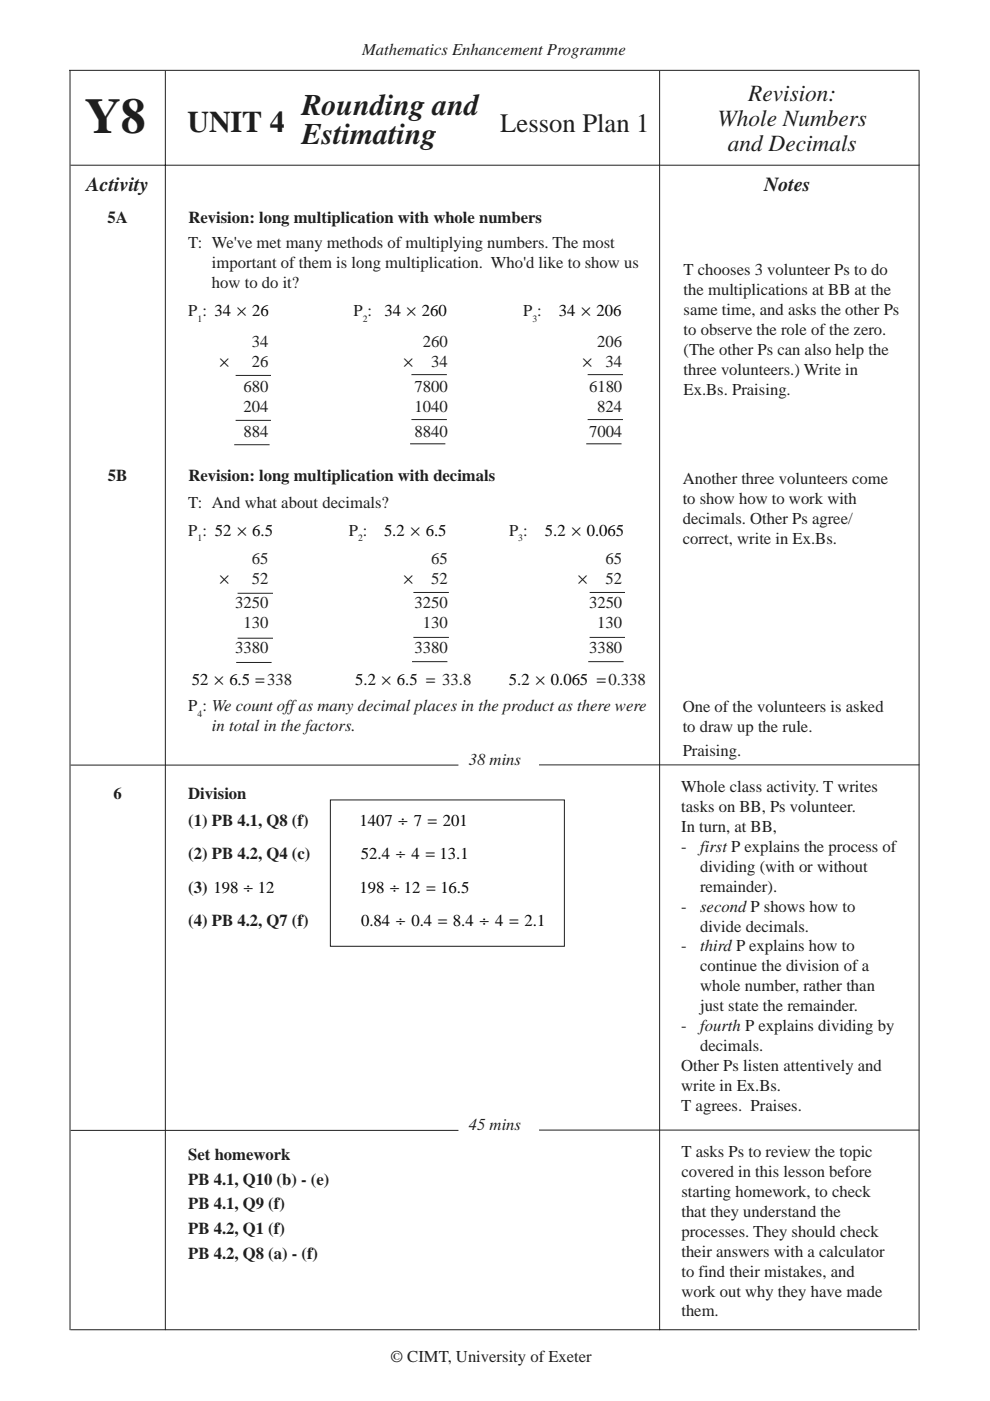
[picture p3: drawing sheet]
<svg xmlns="http://www.w3.org/2000/svg" width="210mm" height="297mm" viewBox="0 0 210 297" stroke-linecap="round" stroke-linejoin="round" font-family="sans-serif">
<defs><g id="words">
<text font-size="10.6" fill="#231f20" x="18" y="28.3">Y8</text>
<g font-size="6.3" fill="#231f20">
<text x="39.7" y="27.9">UNIT 4</text>
<text x="64" y="24.5">Rounding and</text>
<text x="64" y="30.5">Estimating</text>
</g>
<text font-size="5.6" fill="#231f20" x="106.1" y="27.9">Lesson Plan 1</text>
<g font-size="4.9" fill="#231f20">
<text x="158.7" y="21.5">Revision:</text>
<text x="152.1" y="26.8">Whole Numbers</text>
<text x="154.3" y="32.1">and Decimals</text>
</g>
<g font-size="4.2" fill="#231f20">
<text x="18.4" y="40.4">Activity</text>
<text x="162" y="40.4">Notes</text>
</g>
<g font-size="3.5" fill="#231f20">
<text x="76.8" y="11.6">Mathematics Enhancement Programme</text>
<text x="22.8" y="47.3">5A</text>
<text x="39.9" y="47.3">Revision: long multiplication with whole numbers</text>
<text x="39.9" y="52.6">T: We've met many methods of multiplying numbers. The most</text>
<text x="44.9" y="56.8">important of them is long multiplication. Who'd like to show us</text>
<text x="144.9" y="58.3">T chooses 3 volunteer Ps to do</text>
<text x="44.9" y="61.1">how to do it?</text>
<text x="144.9" y="62.6">the multiplications at BB at the</text>
<text x="39.9" y="67">P : 34 × 26</text>
<text x="75" y="67">P :</text>
<text x="110.9" y="67">P :</text>
<text x="144.9" y="66.8">same time, and asks the other Ps</text>
<text x="144.9" y="71">to observe the role of the zero.</text>
<text x="53.4" y="73.7">34</text>
<text x="53.4" y="77.9">26</text>
<text x="89.6" y="73.7">260</text>
<text x="91.4" y="77.9">34</text>
<text x="126.6" y="73.7">206</text>
<text x="128.4" y="77.9">34</text>
<text x="144.9" y="75.3">(The other Ps can also help the</text>
<text x="51.7" y="83.1">680</text>
<text x="87.9" y="83.1">7800</text>
<text x="124.9" y="83.1">6180</text>
<text x="144.9" y="79.5">three volunteers.) Write in</text>
<text x="144.9" y="83.7">Ex.Bs. Praising.</text>
<text x="51.7" y="87.4">204</text>
<text x="87.9" y="87.4">1040</text>
<text x="126.6" y="87.4">824</text>
<text x="51.7" y="92.6">884</text>
<text x="87.9" y="92.6">8840</text>
<text x="124.9" y="92.6">7004</text>
<text x="22.9" y="102.1">5B</text>
<text x="39.9" y="107.6">T: And what about decimals?</text>
<text x="39.9" y="102.1">Revision: long multiplication with decimals</text>
<text x="144.7" y="102.7">Another three volunteers come</text>
<text x="144.7" y="106.9">to show how to work with</text>
<text x="39.9" y="113.6">P : 52 × 6 5</text>
<text x="73.9" y="113.6">P :</text>
<text x="107.9" y="113.6">P :</text>
<text x="144.7" y="111.2">decimals. Other Ps agree/</text>
<text x="53.4" y="119.5">65</text>
<text x="91.4" y="119.5">65</text>
<text x="128.4" y="119.5">65</text>
<text x="144.7" y="115.4">correct, write in Ex.Bs.</text>
<text x="53.4" y="123.8">52</text>
<text x="91.4" y="123.8">52</text>
<text x="128.4" y="123.8">52</text>
<text x="49.9" y="129">3250</text>
<text x="87.9" y="129">3250</text>
<text x="124.9" y="129">3250</text>
<text x="51.7" y="133.2">130</text>
<text x="89.6" y="133.2">130</text>
<text x="126.6" y="133.2">130</text>
<text x="49.9" y="138.5">3380</text>
<text x="87.9" y="138.5">3380</text>
<text x="124.9" y="138.5">3380</text>
<text x="39.9" y="150.8">P : We count off as many decimal places in the product as there were</text>
<text x="44.9" y="155">in total in the factors.</text>
<text x="144.7" y="150.9">One of the volunteers is asked</text>
<text x="144.7" y="155.1">to draw up the rule.</text>
<text x="144.7" y="160.3">Praising.</text>
<text x="99.4" y="162.3">38 mins</text>
<text x="144.4" y="167.9">Whole class activity. T writes</text>
<text x="24.1" y="169.5">6</text>
<text x="39.9" y="169.5">Division</text>
<text x="144.4" y="172.1">tasks on BB, Ps volunteer.</text>
<text x="39.9" y="175.1">(1) PB 4.1, Q8 (f)</text>
<text x="144.4" y="176.3">In turn, at BB,</text>
<text x="39.9" y="182.2">(2) PB 4.2, Q4 (c)</text>
<text x="144.4" y="180.6">-</text>
<text x="148.4" y="184.8">dividing (with or without</text>
<text x="148.4" y="180.6">first P explains the process of</text>
<text x="39.9" y="189.3">(3) 198 ÷ 12</text>
<text x="148.4" y="189">remainder).</text>
<text x="39.9" y="196.4">(4) PB 4.2, Q7 (f)</text>
<text x="144.4" y="193.3">-</text>
<text x="148.4" y="197.5">divide decimals.</text>
<text x="148.4" y="193.3">second P shows how to</text>
<text x="144.4" y="201.7">-</text>
<text x="148.4" y="201.7">third P explains how to</text>
<text x="148.4" y="206">continue the division of a</text>
<text x="148.4" y="210.2">whole number, rather than</text>
<text x="148.4" y="214.4">just state the remainder.</text>
<text x="144.4" y="218.7">-</text>
<text x="148.5" y="218.7">fourth P explains dividing by</text>
<text x="144.4" y="227.1">Other Ps listen attentively and</text>
<text x="148.4" y="222.9">decimals.</text>
<text x="144.4" y="231.4">write in Ex.Bs.</text>
<text x="99.4" y="239.7">45 mins</text>
<text x="144.4" y="235.6">T agrees. Praises.</text>
<text x="39.9" y="245.9">Set homework</text>
<text x="144.5" y="245.3">T asks Ps to review the topic</text>
<text x="39.9" y="251.2">PB 4.1, Q10 (b) - (e)</text>
<text x="144.5" y="249.5">covered in this lesson before</text>
<text x="39.9" y="256.4">PB 4.1, Q9 (f)</text>
<text x="144.5" y="253.7">starting homework, to check</text>
<text x="144.5" y="258">that they understand the</text>
<text x="39.9" y="261.6">PB 4.2, Q1 (f)</text>
<text x="144.5" y="262.2">processes. They should check</text>
<text x="39.9" y="266.9">PB 4.2, Q8 (a) - (f)</text>
<text x="144.5" y="266.4">their answers with a calculator</text>
<text x="144.5" y="270.7">to find their mistakes, and</text>
<text x="144.5" y="274.9">work out why they have made</text>
<text x="144.5" y="279.1">them.</text>
<text x="82.8" y="288.8">© CIMT, University of Exeter</text>
</g>
<g font-size="3.5">
<text x="81.5" y="67">34 × 260</text>
<text x="118.5" y="67">34 × 206</text>
<text x="46.6" y="77.9">×</text>
<text x="85.6" y="77.9">×</text>
<text x="123.6" y="77.9">×</text>
<text x="55.3" y="113.6">.</text>
<text x="81.4" y="113.6">5 2 × 6 5</text>
<text x="83.2" y="113.6">.</text>
<text x="92" y="113.6">.</text>
<text x="115.5" y="113.6">5 2 × 0 065</text>
<text x="117.3" y="113.6">.</text>
<text x="126.2" y="113.6">.</text>
<text x="46.6" y="123.8">×</text>
<text x="85.6" y="123.8">×</text>
<text x="122.6" y="123.8">×</text>
<text x="40.7" y="145.1">52 × 6 5 =338</text>
<text x="50.4" y="145.1">.</text>
<text x="75.3" y="145.1">5 2 × 6 5 = 33.8</text>
<text x="77.1" y="145.1">.</text>
<text x="85.9" y="145.1">.</text>
<text x="107.9" y="145.1">5 2 × 0 065 =0.338</text>
<text x="109.7" y="145.1">.</text>
<text x="118.6" y="145.1">.</text>
<text x="76.3" y="175.2">1407 ÷ 7 = 201</text>
<text x="76.5" y="182.2">52 4 ÷ 4 = 13 1</text>
<text x="80.1" y="182.2">.</text>
<text x="96.7" y="182.2">.</text>
<text x="76.3" y="189.3">198 ÷ 12 = 16 5</text>
<text x="96.9" y="189.3">.</text>
<text x="76.6" y="196.4">0 84 ÷ 0 4 = 8 4 ÷ 4 = 2 1</text>
<text x="78.3" y="196.4">.</text>
<text x="89" y="196.4">.</text>
<text x="97.8" y="196.4">.</text>
<text x="113" y="196.4">.</text>
</g>
<g font-size="2" fill="#231f20">
<text x="41.9" y="68.2">1</text>
<text x="76.9" y="68.2">2</text>
<text x="112.9" y="68.2">3</text>
<text x="41.9" y="114.8">1</text>
<text x="75.9" y="114.8">2</text>
<text x="109.9" y="114.8">3</text>
<text x="41.9" y="152">4</text>
</g>
</g></defs>
<g fill="none" stroke="#231f20" stroke-width=".21">
<path d="M14.6 14.9h180.4M14.8 15v267M35.1 15v267M139.9 15v267M194.9 15v267M15 35h180M50 79.6h7.5M87.2 79.4h7.5M124.6 79.4h7.5M49.7 94.3h7.5M50 89.1h7.5M86.9 94.1h7.5"/>
<path d="M87.2 89h7.5M124.3 94.1h7.5M124.6 89h7.5M50.4 125.8h7.5M50.4 135.3h7.5M87.7 125.6h7.5M87.7 135.1h7.5M125 125.6h7.5M125 135.1h7.5M50.1 140.5h7.5M87.4 140.3h7.5M124.7 140.3h7.5"/>
<path d="M15 162.2h82.2M70 169.6h49.7v31h-49.7zM114.3 162.2h80.7M15 239.7h82.2M114.3 239.6h80.7M15 281.9h179.4"/>
</g>
<use href="#words"/>
</svg>
